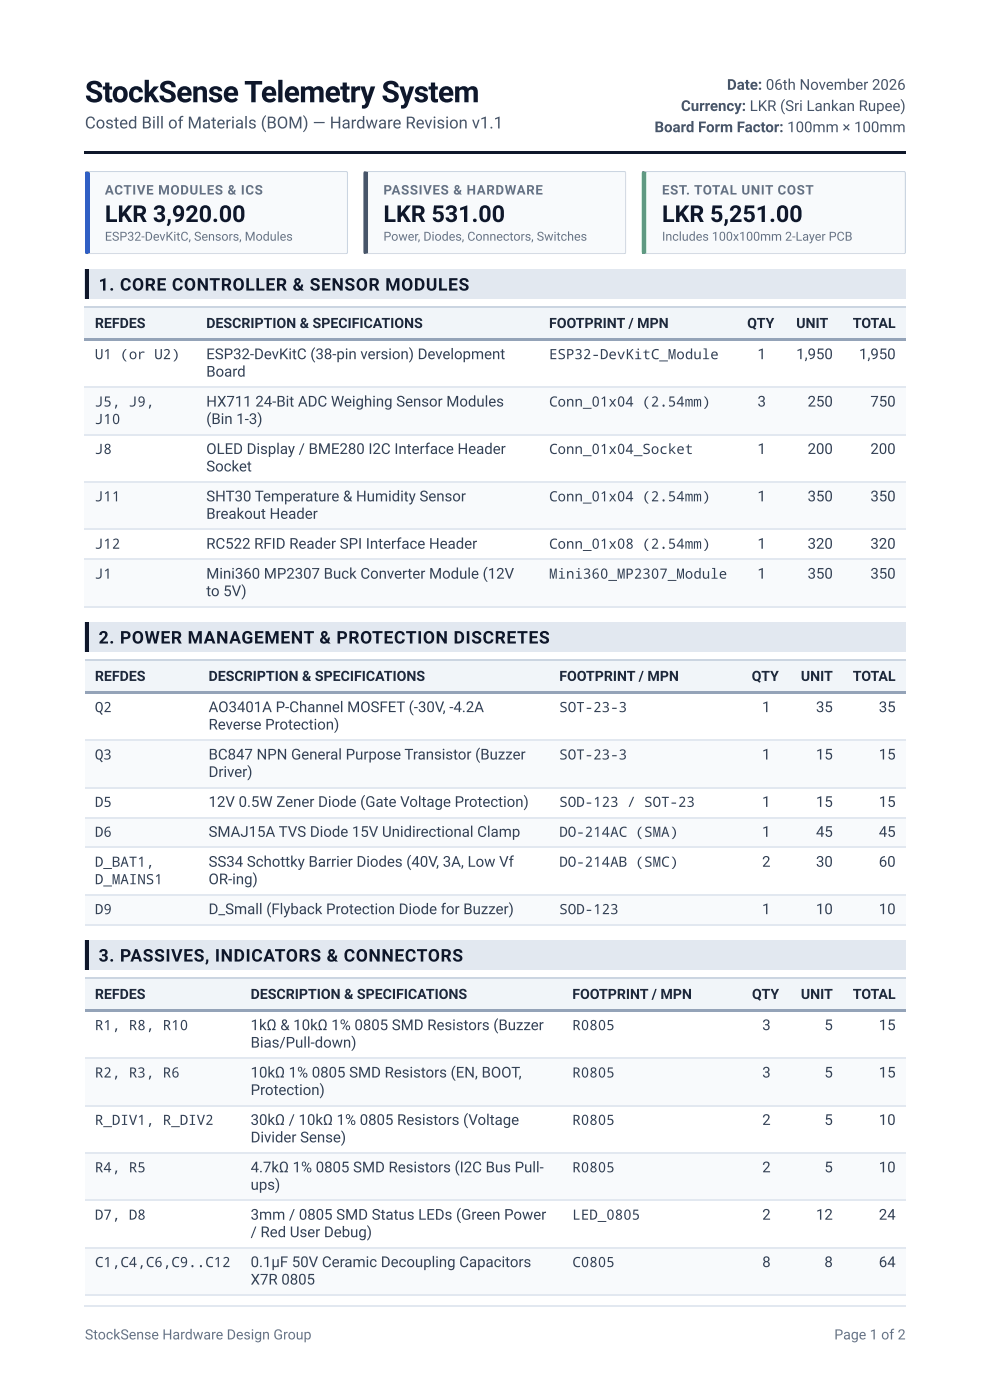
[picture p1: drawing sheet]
<svg xmlns="http://www.w3.org/2000/svg" width="210mm" height="297mm" viewBox="0 0 210 297" stroke-linecap="round" stroke-linejoin="round" font-family="sans-serif">
<defs><g id="words">
<text font-size="6.3" fill="#0f172a" x="18" y="21.7">StockSense Telemetry System</text>
<g font-size="4.9" fill="#0f172a">
<text x="22.2" y="47.1">LKR 3,920.00</text>
<text x="81.3" y="47.1">LKR 531.00</text>
<text x="140.3" y="47.1">LKR 5,251.00</text>
</g>
<g font-size="3.7" fill="#0f172a">
<text x="20.9" y="61.6">1. CORE CONTROLLER &amp; SENSOR MODULES</text>
<text x="20.9" y="136.5">2. POWER MANAGEMENT &amp; PROTECTION DISCRETES</text>
<text x="20.9" y="204">3. PASSIVES, INDICATORS &amp; CONNECTORS</text>
</g>
<text font-size="3.5" fill="#475569" x="18" y="27.3">Costed Bill of Materials (BOM) — Hardware Revision v1.1</text>
<g font-size="3.2" fill="#475569">
<text x="144.4" y="23.5">Currency: LKR (Sri Lankan Rupee)</text>
<text x="154.1" y="19.1">Date: 06th November 2026</text>
<text x="138.8" y="28">Board Form Factor: 100mm × 100mm</text>
</g>
<g font-size="3.2" fill="#334155">
<text x="43.7" y="76.2">ESP32-DevKitC (38-pin version) Development</text>
<text x="160.6" y="76.2">1</text>
<text x="168.8" y="76.2">1,950</text>
<text x="182.1" y="76.2">1,950</text>
<text x="43.7" y="79.9">Board</text>
<text x="43.7" y="86.3">HX711</text>
<text x="43.7" y="90">(Bin 1-3)</text>
<text x="54.1" y="86.3">24-Bit ADC Weighing Sensor Modules</text>
<text x="160.6" y="86.3">3</text>
<text x="171.2" y="86.3">250</text>
<text x="184.5" y="86.3">750</text>
<text x="43.7" y="96.3">OLED Display / BME280 I2C Interface Header</text>
<text x="43.7" y="100">Socket</text>
<text x="160.6" y="96.3">1</text>
<text x="171.2" y="96.3">200</text>
<text x="184.5" y="96.3">200</text>
<text x="43.7" y="106.4">SHT30 Temperature &amp; Humidity Sensor</text>
<text x="160.6" y="106.4">1</text>
<text x="171.2" y="106.4">350</text>
<text x="184.5" y="106.4">350</text>
<text x="43.7" y="110.1">Breakout Header</text>
<text x="43.7" y="116.4">RC522 RFID Reader SPI Interface Header</text>
<text x="160.6" y="116.4">1</text>
<text x="171.2" y="116.4">320</text>
<text x="184.5" y="116.4">320</text>
<text x="43.7" y="122.8">Mini360 MP2307 Buck Converter Module (12V</text>
<text x="160.6" y="122.8">1</text>
<text x="171.2" y="122.8">350</text>
<text x="184.5" y="122.8">350</text>
<text x="43.7" y="126.5">to 5V)</text>
<text x="44.2" y="151.1">AO3401A P-Channel MOSFET (-30V, -4.2A</text>
<text x="44.2" y="154.8">Reverse Protection)</text>
<text x="161.6" y="151.1">1</text>
<text x="173" y="151.1">35</text>
<text x="186.3" y="151.1">35</text>
<text x="44.2" y="161.1">BC847 NPN General Purpose Transistor (Buzzer</text>
<text x="161.6" y="161.1">1</text>
<text x="173" y="161.1">15</text>
<text x="186.3" y="161.1">15</text>
<text x="44.2" y="164.8">Driver)</text>
<text x="44.2" y="171.2">12V 0.5W Zener Diode (Gate Voltage Protection)</text>
<text x="161.6" y="171.2">1</text>
<text x="173" y="171.2">15</text>
<text x="186.3" y="171.2">15</text>
<text x="44.2" y="177.5">SMAJ15A TVS Diode 15V Unidirectional Clamp</text>
<text x="161.6" y="177.5">1</text>
<text x="173" y="177.5">45</text>
<text x="186.3" y="177.5">45</text>
<text x="44.2" y="183.9">SS34 Schottky Barrier Diodes (40V, 3A, Low Vf</text>
<text x="161.6" y="183.9">2</text>
<text x="173" y="183.9">30</text>
<text x="186.3" y="183.9">60</text>
<text x="44.2" y="187.6">OR-ing)</text>
<text x="44.2" y="193.9">D_Small (Flyback Protection Diode for Buzzer)</text>
<text x="161.6" y="193.9">1</text>
<text x="173" y="193.9">10</text>
<text x="186.3" y="193.9">10</text>
<text x="53.1" y="218.5">1kΩ &amp; 10kΩ 1% 0805 SMD Resistors (Buzzer</text>
<text x="161.6" y="218.5">3</text>
<text x="174.8" y="218.5">5</text>
<text x="186.3" y="218.5">15</text>
<text x="53.1" y="222.2">Bias/Pull-down)</text>
<text x="53.1" y="228.6">10kΩ 1% 0805 SMD Resistors (EN, BOOT,</text>
<text x="53.1" y="232.3">Protection)</text>
<text x="161.6" y="228.6">3</text>
<text x="174.8" y="228.6">5</text>
<text x="186.3" y="228.6">15</text>
<text x="53.1" y="238.7">30kΩ / 10kΩ 1% 0805 Resistors (Voltage</text>
<text x="161.6" y="238.7">2</text>
<text x="174.8" y="238.7">5</text>
<text x="186.3" y="238.7">10</text>
<text x="53.1" y="242.4">Divider Sense)</text>
<text x="53.1" y="248.7">4.7kΩ 1% 0805 SMD Resistors (I2C Bus Pull-</text>
<text x="161.6" y="248.7">2</text>
<text x="174.8" y="248.7">5</text>
<text x="186.3" y="248.7">10</text>
<text x="53.1" y="252.4">ups)</text>
<text x="53.1" y="258.8">3mm / 0805 SMD Status LEDs (Green Power</text>
<text x="53.1" y="262.5">/ Red User Debug)</text>
<text x="161.6" y="258.8">2</text>
<text x="173" y="258.8">12</text>
<text x="186.3" y="258.8">24</text>
<text x="53.1" y="268.8">0.1µF 50V Ceramic Decoupling Capacitors</text>
<text x="161.6" y="268.8">8</text>
<text x="174.8" y="268.8">8</text>
<text x="186.3" y="268.8">64</text>
<text x="53.1" y="272.5">X7R 0805</text>
</g>
<g font-size="3" fill="#1e293b">
<text x="20.1" y="69.6">REFDES</text>
<text x="43.7" y="69.6">DESCRIPTION &amp; SPECIFICATIONS</text>
<text x="116.4" y="69.6">FOOTPRINT / MPN</text>
<text x="158.4" y="69.6">QTY</text>
<text x="168.8" y="69.6">UNIT</text>
<text x="180.8" y="69.6">TOTAL</text>
<text x="20.1" y="144.5">REFDES</text>
<text x="44.2" y="144.5">DESCRIPTION &amp; SPECIFICATIONS</text>
<text x="118.6" y="144.5">FOOTPRINT / MPN</text>
<text x="159.4" y="144.5">QTY</text>
<text x="169.8" y="144.5">UNIT</text>
<text x="180.8" y="144.5">TOTAL</text>
<text x="20.1" y="211.9">REFDES</text>
<text x="53.1" y="211.9">DESCRIPTION &amp; SPECIFICATIONS</text>
<text x="121.3" y="211.9">FOOTPRINT / MPN</text>
<text x="159.4" y="211.9">QTY</text>
<text x="169.8" y="211.9">UNIT</text>
<text x="180.8" y="211.9">TOTAL</text>
</g>
<g font-size="3" fill="#334155">
<text x="20.1" y="76.2">U1 (or U2)</text>
<text x="116.4" y="76.2">ESP32-DevKitC_Module</text>
<text x="20.1" y="86.3">J5, J9,</text>
<text x="20.1" y="90">J10</text>
<text x="116.4" y="86.3">Conn_01x04 (2.54mm)</text>
<text x="20.1" y="96.3">J8</text>
<text x="116.4" y="96.3">Conn_01x04_Socket</text>
<text x="20.1" y="106.4">J11</text>
<text x="116.4" y="106.4">Conn_01x04 (2.54mm)</text>
<text x="20.1" y="116.4">J12</text>
<text x="116.4" y="116.4">Conn_01x08 (2.54mm)</text>
<text x="20.1" y="122.8">J1</text>
<text x="116.4" y="122.8">Mini360_MP2307_Module</text>
<text x="20.1" y="151.1">Q2</text>
<text x="118.6" y="151.1">SOT-23-3</text>
<text x="20.1" y="161.1">Q3</text>
<text x="118.6" y="161.1">SOT-23-3</text>
<text x="20.1" y="171.2">D5</text>
<text x="118.6" y="171.2">SOD-123 / SOT-23</text>
<text x="20.1" y="177.5">D6</text>
<text x="118.6" y="177.5">DO-214AC (SMA)</text>
<text x="20.1" y="183.9">D_BAT1,</text>
<text x="118.6" y="183.9">DO-214AB (SMC)</text>
<text x="20.1" y="187.6">D_MAINS1</text>
<text x="20.1" y="193.9">D9</text>
<text x="118.6" y="193.9">SOD-123</text>
<text x="20.1" y="218.5">R1, R8, R10</text>
<text x="121.3" y="218.5">R0805</text>
<text x="20.1" y="228.6">R2, R3, R6</text>
<text x="121.3" y="228.6">R0805</text>
<text x="20.1" y="238.7">R_DIV1, R_DIV2</text>
<text x="121.3" y="238.7">R0805</text>
<text x="20.1" y="248.7">R4, R5</text>
<text x="121.3" y="248.7">R0805</text>
<text x="20.1" y="258.8">D7, D8</text>
<text x="121.3" y="258.8">LED_0805</text>
<text x="20.1" y="268.8">C1,C4,C6,C9..C12</text>
<text x="121.3" y="268.8">C0805</text>
</g>
<g font-size="3" fill="#64748b">
<text x="18" y="284.2">StockSense Hardware Design Group</text>
<text x="176.9" y="284.2">Page 1 of 2</text>
</g>
<g font-size="2.8" fill="#64748b">
<text x="22.2" y="41.3">ACTIVE MODULES &amp; ICS</text>
<text x="81.3" y="41.3">PASSIVES &amp; HARDWARE</text>
<text x="140.3" y="41.3">EST. TOTAL UNIT COST</text>
</g>
<g font-size="2.6" fill="#64748b">
<text x="22.2" y="51.1">ESP32-DevKitC, Sensors, Modules</text>
<text x="81.3" y="51.1">Power, Diodes, Connectors, Switches</text>
<text x="140.3" y="51.1">Includes 100x100mm 2-Layer PCB</text>
</g>
</g></defs>
<path d="M18 32h174.1v.5h-174.1z" fill="#0f172a"/>
<path d="M18 57.1h174.1v6.4h-174.1z" fill="#e2e8f0"/>
<path d="M18 57.1h.8v6.4h-.8z" fill="#0f172a"/>
<g fill="#f1f5f9">
<path d="M18 65.1h23.5v6.9h-23.5z"/>
<path d="M41.5 65.1h72.8v6.9h-72.8z"/>
<path d="M114.3 65.1h42.1v6.9h-42.1z"/>
<path d="M156.4 65.1h10.3v6.9h-10.3z"/>
<path d="M166.7 65.1h11.9v6.9h-11.9z"/>
<path d="M178.6 65.1h13.5v6.9h-13.5z"/>
</g>
<g fill="#f8fafc">
<path d="M18 82h23.5v10.1h-23.5z"/>
<path d="M41.5 82h72.8v10.1h-72.8z"/>
<path d="M114.3 82h42.1v10.1h-42.1z"/>
<path d="M156.4 82h10.3v10.1h-10.3z"/>
<path d="M166.7 82h11.9v10.1h-11.9z"/>
<path d="M178.6 82h13.5v10.1h-13.5z"/>
<path d="M18 102.1h23.5v10.1h-23.5z"/>
<path d="M41.5 102.1h72.8v10.1h-72.8z"/>
<path d="M114.3 102.1h42.1v10.1h-42.1z"/>
<path d="M156.4 102.1h10.3v10.1h-10.3z"/>
<path d="M166.7 102.1h11.9v10.1h-11.9z"/>
<path d="M178.6 102.1h13.5v10.1h-13.5z"/>
<path d="M18 118.5h23.5v10.1h-23.5z"/>
<path d="M41.5 118.5h72.8v10.1h-72.8z"/>
<path d="M114.3 118.5h42.1v10.1h-42.1z"/>
<path d="M156.4 118.5h10.3v10.1h-10.3z"/>
<path d="M166.7 118.5h11.9v10.1h-11.9z"/>
<path d="M178.6 118.5h13.5v10.1h-13.5z"/>
</g>
<path d="M18 65.2h174.1" fill="none" stroke="#cbd5e1" stroke-width=".26"/>
<g fill="#94a3b8">
<path d="M18 71.7h23.5v.5h-23.5z"/>
<path d="M41.5 71.7h72.8v.5h-72.8z"/>
<path d="M114.3 71.7h42.1v.5h-42.1z"/>
<path d="M156.4 71.7h10.3v.5h-10.3z"/>
<path d="M166.7 71.7h11.9v.5h-11.9z"/>
<path d="M178.6 71.7h13.5v.5h-13.5z"/>
</g>
<path d="M18 82.2h174.1M18 92.2h174.1M18 102.3h174.1M18 112.3h174.1M18 118.7h174.1M18 128.7h174.1" fill="none" stroke="#e2e8f0" stroke-width=".26"/>
<path d="M18 132h174.1v6.4h-174.1z" fill="#e2e8f0"/>
<path d="M18 132h.8v6.4h-.8z" fill="#0f172a"/>
<g fill="#f1f5f9">
<path d="M18 140h24.1v6.8h-24.1z"/>
<path d="M42.1 140h74.3v6.8h-74.3z"/>
<path d="M116.4 140h40.8v6.8h-40.8z"/>
<path d="M157.2 140h10.5v6.8h-10.5z"/>
<path d="M167.7 140h10.9v6.8h-10.9z"/>
<path d="M178.6 140h13.5v6.8h-13.5z"/>
</g>
<g fill="#f8fafc">
<path d="M18 156.9h24.1v10.1h-24.1z"/>
<path d="M42.1 156.9h74.3v10.1h-74.3z"/>
<path d="M116.4 156.9h40.8v10.1h-40.8z"/>
<path d="M157.2 156.9h10.5v10.1h-10.5z"/>
<path d="M167.7 156.9h10.9v10.1h-10.9z"/>
<path d="M178.6 156.9h13.5v10.1h-13.5z"/>
<path d="M18 173.3h24.1v6.4h-24.1z"/>
<path d="M42.1 173.3h74.3v6.4h-74.3z"/>
<path d="M116.4 173.3h40.8v6.4h-40.8z"/>
<path d="M157.2 173.3h10.5v6.4h-10.5z"/>
<path d="M167.7 173.3h10.9v6.4h-10.9z"/>
<path d="M178.6 173.3h13.5v6.4h-13.5z"/>
<path d="M18 189.7h24.1v6.4h-24.1z"/>
<path d="M42.1 189.7h74.3v6.4h-74.3z"/>
<path d="M116.4 189.7h40.8v6.4h-40.8z"/>
<path d="M157.2 189.7h10.5v6.4h-10.5z"/>
<path d="M167.7 189.7h10.9v6.4h-10.9z"/>
<path d="M178.6 189.7h13.5v6.4h-13.5z"/>
</g>
<path d="M18 140.1h174.1" fill="none" stroke="#cbd5e1" stroke-width=".26"/>
<g fill="#94a3b8">
<path d="M18 146.6h24.1v.5h-24.1z"/>
<path d="M42.1 146.6h74.3v.5h-74.3z"/>
<path d="M116.4 146.6h40.8v.5h-40.8z"/>
<path d="M157.2 146.6h10.5v.5h-10.5z"/>
<path d="M167.7 146.6h10.9v.5h-10.9z"/>
<path d="M178.6 146.6h13.5v.5h-13.5z"/>
</g>
<path d="M18 157h174.1M18 167.1h174.1M18 173.4h174.1M18 179.8h174.1M18 189.8h174.1M18 196.2h174.1" fill="none" stroke="#e2e8f0" stroke-width=".26"/>
<path d="M18 199.5h174.1v6.3h-174.1z" fill="#e2e8f0"/>
<path d="M18 199.5h.8v6.3h-.8z" fill="#0f172a"/>
<g fill="#f1f5f9">
<path d="M18 207.4h33.1v6.9h-33.1z"/>
<path d="M51.1 207.4h68.2v6.9h-68.2z"/>
<path d="M119.3 207.4h38.1v6.9h-38.1z"/>
<path d="M157.4 207.4h10.3v6.9h-10.3z"/>
<path d="M167.7 207.4h10.9v6.9h-10.9z"/>
<path d="M178.6 207.4h13.5v6.9h-13.5z"/>
</g>
<g fill="#f8fafc">
<path d="M18 224.4h33.1v10h-33.1z"/>
<path d="M51.1 224.4h68.2v10h-68.2z"/>
<path d="M119.3 224.4h38.1v10h-38.1z"/>
<path d="M157.4 224.4h10.3v10h-10.3z"/>
<path d="M167.7 224.4h10.9v10h-10.9z"/>
<path d="M178.6 224.4h13.5v10h-13.5z"/>
<path d="M18 244.5h33.1v10h-33.1z"/>
<path d="M51.1 244.5h68.2v10h-68.2z"/>
<path d="M119.3 244.5h38.1v10h-38.1z"/>
<path d="M157.4 244.5h10.3v10h-10.3z"/>
<path d="M167.7 244.5h10.9v10h-10.9z"/>
<path d="M178.6 244.5h13.5v10h-13.5z"/>
<path d="M18 264.6h33.1v10h-33.1z"/>
<path d="M51.1 264.6h68.2v10h-68.2z"/>
<path d="M119.3 264.6h38.1v10h-38.1z"/>
<path d="M157.4 264.6h10.3v10h-10.3z"/>
<path d="M167.7 264.6h10.9v10h-10.9z"/>
<path d="M178.6 264.6h13.5v10h-13.5z"/>
</g>
<path d="M18 207.6h174.1" fill="none" stroke="#cbd5e1" stroke-width=".26"/>
<g fill="#94a3b8">
<path d="M18 214h33.1v.6h-33.1z"/>
<path d="M51.1 214h68.2v.6h-68.2z"/>
<path d="M119.3 214h38.1v.6h-38.1z"/>
<path d="M157.4 214h10.3v.6h-10.3z"/>
<path d="M167.7 214h10.9v.6h-10.9z"/>
<path d="M178.6 214h13.5v.6h-13.5z"/>
</g>
<path d="M18 224.5h174.1M18 234.6h174.1M18 244.6h174.1M18 254.7h174.1M18 264.7h174.1M18 274.8h174.1" fill="none" stroke="#e2e8f0" stroke-width=".26"/>
<path d="M18.5 36.4h54.9l.3 .4v16.8l-.4 .2h-54.8z" fill="#f8fafc"/>
<path d="M18 36.5h55.8M73.6 36.2v17.8M18 53.8h55.8" fill="none" stroke="#cbd5e1" stroke-width=".45"/>
<path d="M18 36.2h1.1v17.8h-1.1z" fill="#2563eb"/>
<path d="M77.5 36.4h54.9l.3 .4v16.8l-.4 .2h-54.8z" fill="#f8fafc"/>
<path d="M77 36.5h55.8M132.6 36.2v17.8M77 53.8h55.8" fill="none" stroke="#cbd5e1" stroke-width=".45"/>
<path d="M77 36.2h1.1v17.8h-1.1z" fill="#475569"/>
<path d="M136.5 36.4h55.2l.3 .4-.1 16.8-.3 .2h-55.1z" fill="#f8fafc"/>
<path d="M136 36.5h56.1M191.9 36.2v17.8M136 53.8h56.1" fill="none" stroke="#cbd5e1" stroke-width=".45"/>
<path d="M136 36.2h1.1v17.8h-1.1z" fill="#16a34a"/>
<path d="M18 277.2h174.1" fill="none" stroke="#e2e8f0" stroke-width=".26"/>
<use href="#words"/>
</svg>
